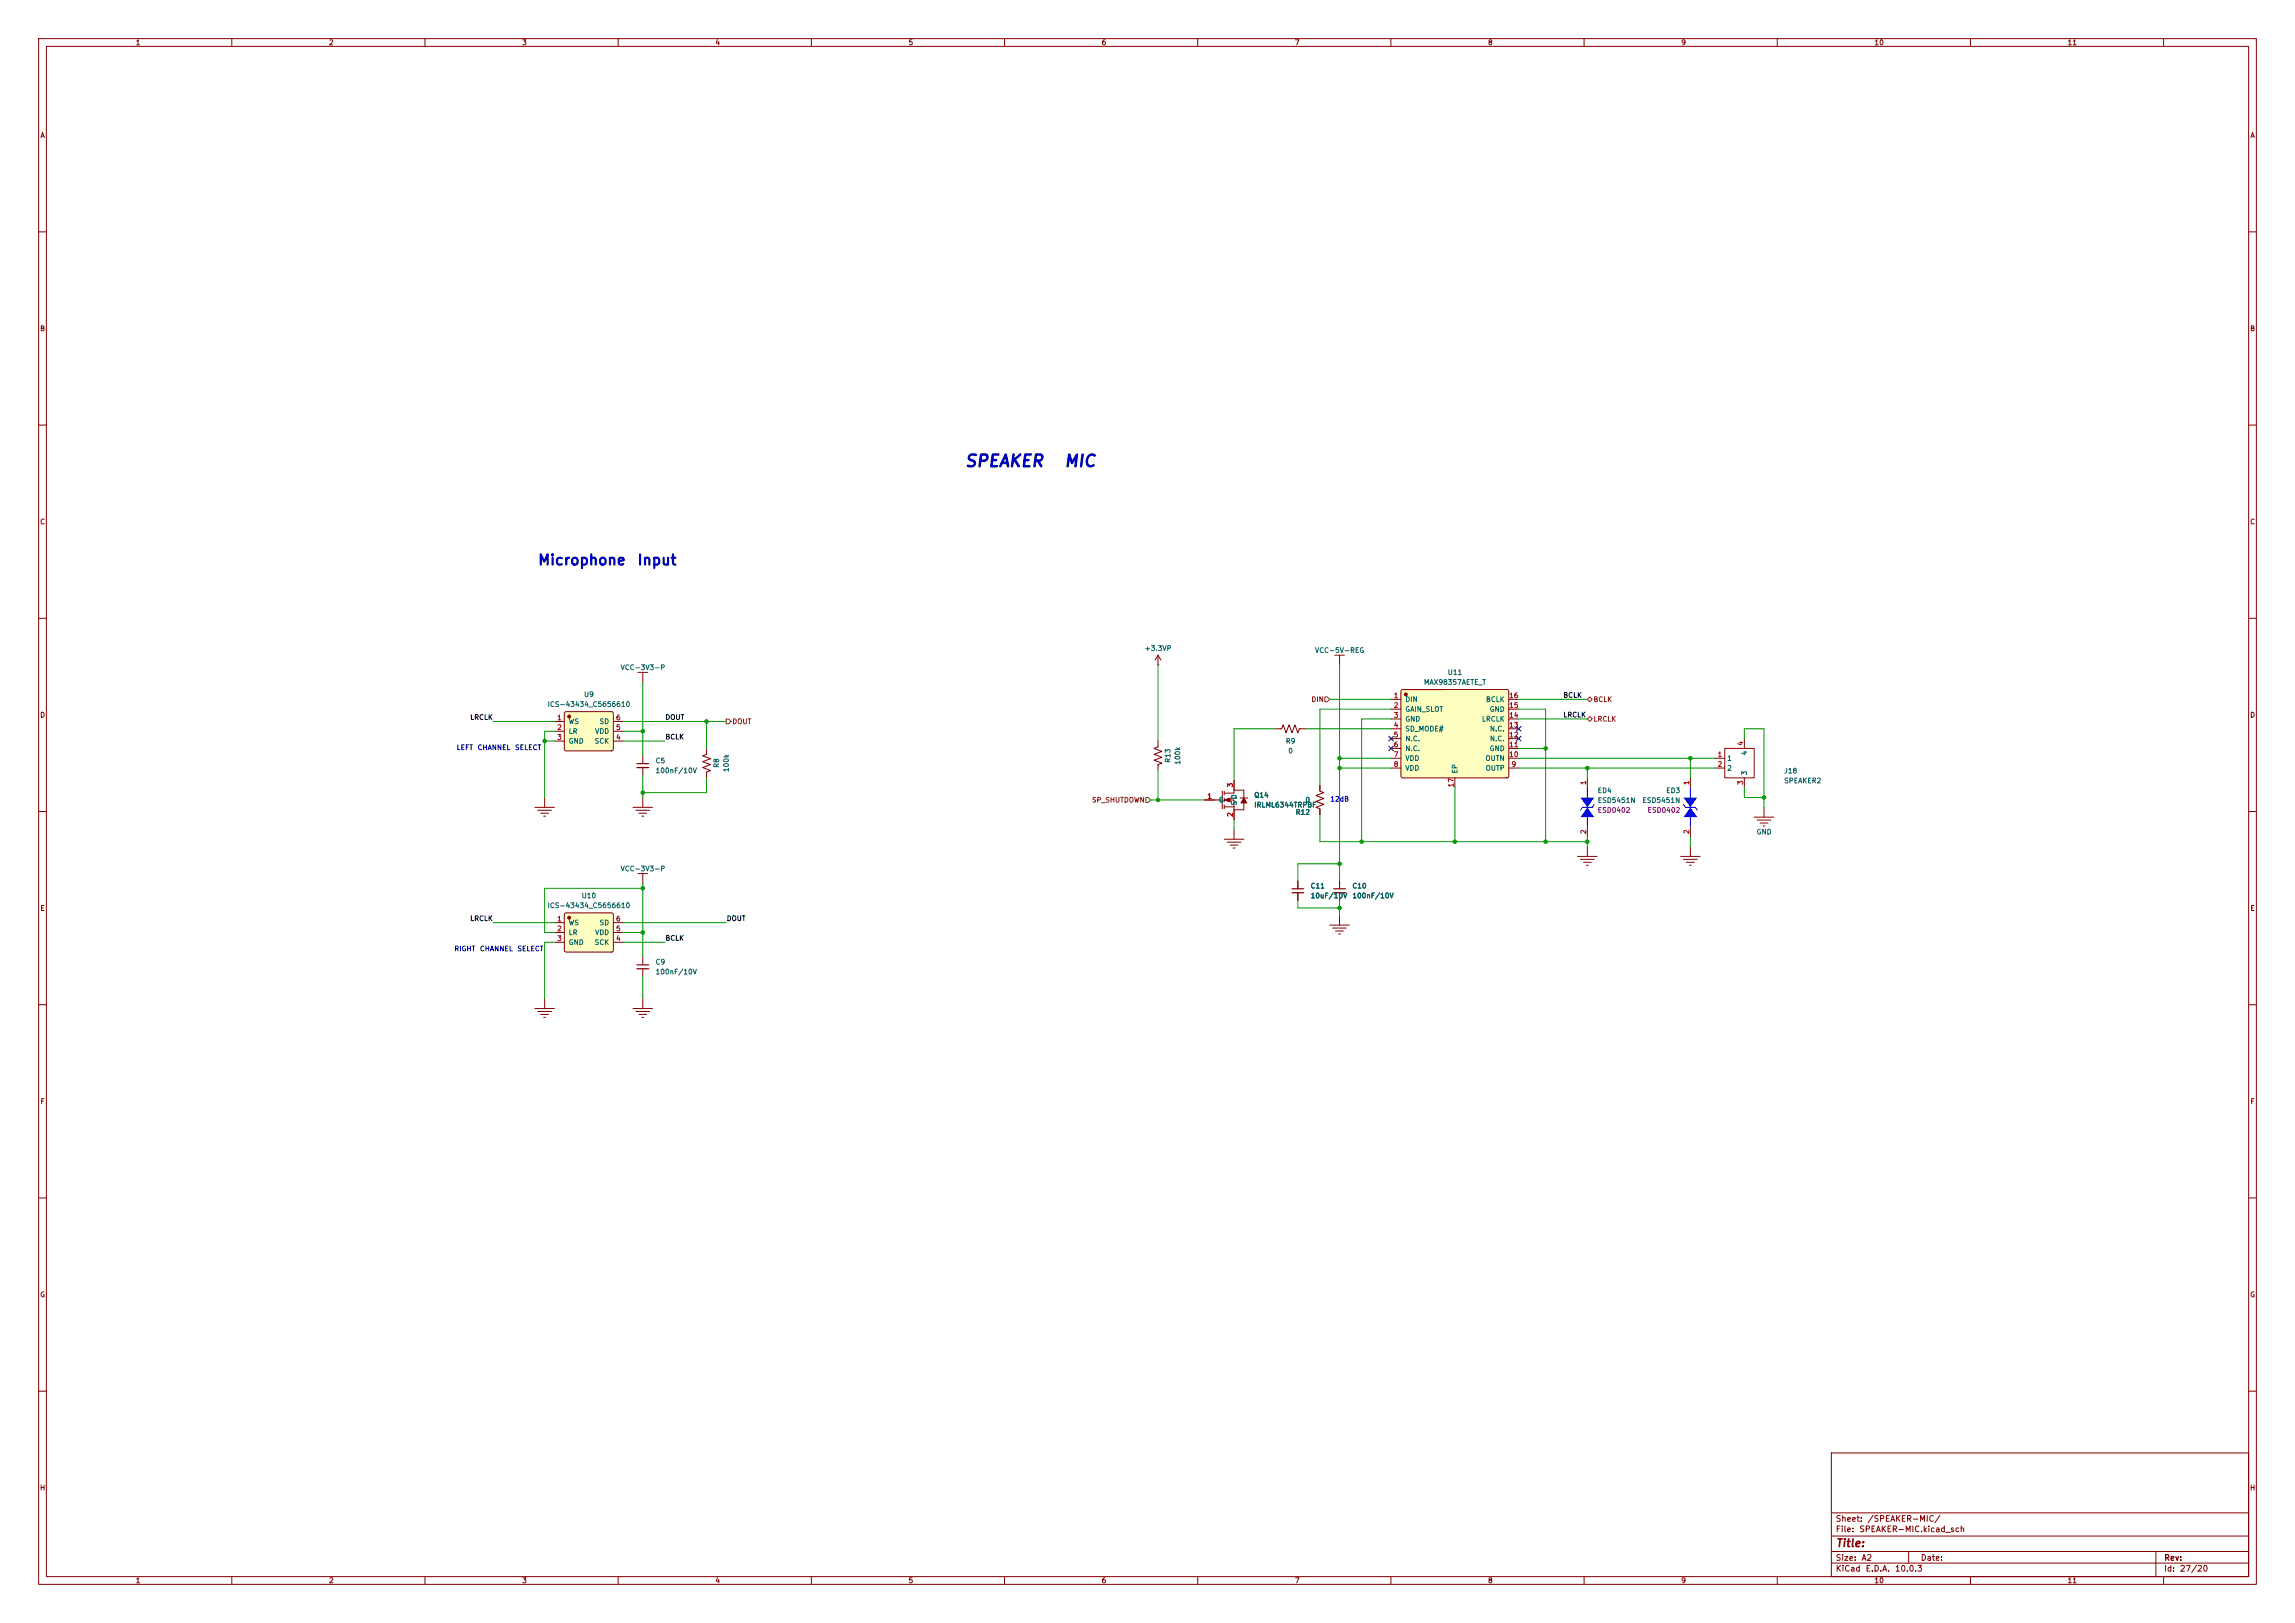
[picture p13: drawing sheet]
<svg xmlns="http://www.w3.org/2000/svg" width="594mm" height="420mm" viewBox="0 0 594 420" stroke-linecap="round" stroke-linejoin="round" font-family="sans-serif">
<defs><g id="words">
<g font-size="3.1" fill="#0000c2">
<text x="249.5" y="121.6">SPEAKER</text>
<text x="275.2" y="121.6">MIC</text>
</g>
<g font-size="2.7" fill="#0000c2">
<text x="139.1" y="146.9">Microphone</text>
<text x="164.8" y="146.9">Input</text>
</g>
<text font-size="2" fill="#840000" x="475" y="400.8">Title:</text>
<g font-size="1.5" fill="#840000">
<text x="475" y="394.1">Sheet:</text>
<text x="483.2" y="394.1">/SPEAKER-MIC/</text>
<text x="475" y="396.8">File:</text>
<text x="481.1" y="396.8">SPEAKER-MIC.kicad_sch</text>
<text x="475" y="407">KiCad</text>
<text x="475" y="404.2">Size:</text>
<text x="481.7" y="404.2">A2</text>
<text x="482.7" y="407">E.D.A.</text>
<text x="490.3" y="407">10.0.3</text>
<text x="497" y="404.2">Date:</text>
<text x="560" y="404.2">Rev:</text>
<text x="560" y="407">Id:</text>
<text x="564.1" y="407">27/20</text>
</g>
<g font-size="1.3" fill="#840000">
<text x="35" y="12">1</text>
<text x="85" y="12">2</text>
<text x="135" y="12">3</text>
<text x="185" y="12">4</text>
<text x="235" y="12">5</text>
<text x="285" y="12">6</text>
<text x="335" y="12">7</text>
<text x="385" y="12">8</text>
<text x="435" y="12">9</text>
<text x="485" y="12">10</text>
<text x="535" y="12">11</text>
<text x="10.3" y="36">A</text>
<text x="582.3" y="36">A</text>
<text x="10.3" y="86">B</text>
<text x="582.3" y="86">B</text>
<text x="10.3" y="136">C</text>
<text x="582.3" y="136">C</text>
<text x="10.3" y="186">D</text>
<text x="582.3" y="186">D</text>
<text x="10.3" y="236">E</text>
<text x="582.3" y="236">E</text>
<text x="10.3" y="286">F</text>
<text x="582.3" y="286">F</text>
<text x="10.3" y="336">G</text>
<text x="582.3" y="336">G</text>
<text x="10.2" y="386">H</text>
<text x="582.2" y="386">H</text>
<text x="35" y="410">1</text>
<text x="85" y="410">2</text>
<text x="135" y="410">3</text>
<text x="185" y="410">4</text>
<text x="235" y="410">5</text>
<text x="285" y="410">6</text>
<text x="335" y="410">7</text>
<text x="385" y="410">8</text>
<text x="435" y="410">9</text>
<text x="485" y="410">10</text>
<text x="535" y="410">11</text>
</g>
<g font-size="1.3" fill="#006464">
<text x="160.5" y="173.7">VCC-3V3-P</text>
<text x="296.1" y="168.7">+3.3VP</text>
<text x="340.2" y="169.2">VCC-5V-REG</text>
<text x="368.4" y="177.5">MAX98357AETE_T</text>
<text x="374.6" y="175">U11</text>
<text x="141.6" y="183.2">ICS-43434_C5656610</text>
<text x="151" y="180.7">U9</text>
<text x="363.6" y="181.9">DIN</text>
<text x="363.6" y="184.5">GAIN_SLOT</text>
<text x="384.5" y="181.9">BCLK</text>
<text x="385.4" y="184.5">GND</text>
<text x="147.1" y="187.7">WS</text>
<text x="147.1" y="190.2">LR</text>
<text x="153.9" y="190.2">VDD</text>
<text x="155.1" y="187.7">SD</text>
<text x="363.6" y="187">GND</text>
<text x="363.6" y="189.6">SD_MODE#</text>
<text x="383.4" y="187">LRCLK</text>
<text x="385.5" y="189.6">N.C.</text>
<text x="147.1" y="192.7">GND</text>
<text x="153.8" y="192.7">SCK</text>
<text x="169.6" y="197.8">C5</text>
<text x="303.2" y="197.5" transform="rotate(-90 303.2 197.5)">R13</text>
<text x="332.7" y="192.7">R9</text>
<text x="333.3" y="195.3">0</text>
<text x="363.6" y="192.1">N.C.</text>
<text x="363.6" y="194.6">N.C.</text>
<text x="363.6" y="197.2">VDD</text>
<text x="384.3" y="197.2">OUTN</text>
<text x="385.4" y="194.6">GND</text>
<text x="385.5" y="192.1">N.C.</text>
<text x="446.9" y="197.2">1</text>
<text x="452.5" y="195.6" transform="rotate(-90 452.5 195.6)">4</text>
<text x="169.6" y="200.4">100nF/10V</text>
<text x="186.4" y="198.8" transform="rotate(-90 186.4 198.8)">R8</text>
<text x="188.9" y="199.9" transform="rotate(-90 188.9 199.9)">100k</text>
<text x="305.8" y="198" transform="rotate(-90 305.8 198)">100k</text>
<text x="363.6" y="199.7">VDD</text>
<text x="377.5" y="200.3" transform="rotate(-90 377.5 200.3)">EP</text>
<text x="384.4" y="199.7">OUTP</text>
<text x="446.9" y="199.7">2</text>
<text x="452.5" y="200.8" transform="rotate(-90 452.5 200.8)">3</text>
<text x="461.7" y="200.5">J18</text>
<text x="461.7" y="203">SPEAKER2</text>
<text x="315.3" y="208">G</text>
<text x="320.4" y="208.5" transform="rotate(-90 320.4 208.5)">SD</text>
<text x="324.5" y="206.7">Q14</text>
<text x="324.5" y="209.3">IRLML6344TRPBF</text>
<text x="337.7" y="208">0</text>
<text x="413.4" y="205.5">ED4</text>
<text x="413.4" y="208.1">ESD5451N</text>
<text x="425" y="208.1">ESD5451N</text>
<text x="431.1" y="205.5">ED3</text>
<text x="335.2" y="211.2">R12</text>
<text x="454.5" y="216.2">GND</text>
<text x="160.5" y="225.8">VCC-3V3-P</text>
<text x="150.4" y="232.7">U10</text>
<text x="339.1" y="232.8">10uF/10V</text>
<text x="339.1" y="230.2">C11</text>
<text x="349.9" y="230.2">C10</text>
<text x="349.9" y="232.8">100nF/10V</text>
<text x="141.6" y="235.3">ICS-43434_C5656610</text>
<text x="147.1" y="239.7">WS</text>
<text x="155.1" y="239.7">SD</text>
<text x="147.1" y="242.3">LR</text>
<text x="147.1" y="244.8">GND</text>
<text x="153.8" y="244.8">SCK</text>
<text x="153.9" y="242.3">VDD</text>
<text x="169.6" y="249.9">C9</text>
<text x="169.6" y="252.4">100nF/10V</text>
</g>
<g font-size="1.3" fill="#725600">
<text x="339.3" y="181.9">DIN</text>
<text x="412.3" y="181.9">BCLK</text>
<text x="189.4" y="187.7">DOUT</text>
<text x="412.3" y="187">LRCLK</text>
<text x="282.5" y="208">SP_SHUTDOWN</text>
</g>
<g font-size="1.3" fill="#a90000">
<text x="360.6" y="180.9">1</text>
<text x="360.6" y="183.5">2</text>
<text x="390.5" y="183.5">15</text>
<text x="390.5" y="180.9">16</text>
<text x="144.1" y="186.7">1</text>
<text x="144.1" y="189.2">2</text>
<text x="144.1" y="191.7">3</text>
<text x="159.3" y="191.7">4</text>
<text x="159.3" y="189.2">5</text>
<text x="159.3" y="186.7">6</text>
<text x="360.6" y="186">3</text>
<text x="360.6" y="188.6">4</text>
<text x="360.6" y="191.1">5</text>
<text x="390.5" y="191.1">12</text>
<text x="390.5" y="188.6">13</text>
<text x="390.5" y="186">14</text>
<text x="360.6" y="193.6">6</text>
<text x="360.6" y="196.2">7</text>
<text x="390.5" y="196.2">10</text>
<text x="390.5" y="193.6">11</text>
<text x="444.4" y="196.2">1</text>
<text x="451.5" y="193.1" transform="rotate(-90 451.5 193.1)">4</text>
<text x="319.4" y="203.9" transform="rotate(-90 319.4 203.9)">3</text>
<text x="360.6" y="198.7">8</text>
<text x="376.5" y="203.9" transform="rotate(-90 376.5 203.9)">17</text>
<text x="391.1" y="198.7">9</text>
<text x="410.8" y="203.3" transform="rotate(-90 410.8 203.3)">1</text>
<text x="437.5" y="203.3" transform="rotate(-90 437.5 203.3)">1</text>
<text x="444.4" y="198.7">2</text>
<text x="451.5" y="203.3" transform="rotate(-90 451.5 203.3)">3</text>
<text x="312.3" y="207">1</text>
<text x="319.4" y="211.5" transform="rotate(-90 319.4 211.5)">2</text>
<text x="410.8" y="216" transform="rotate(-90 410.8 216)">2</text>
<text x="437.5" y="216" transform="rotate(-90 437.5 216)">2</text>
<text x="144.1" y="238.7">1</text>
<text x="159.3" y="238.7">6</text>
<text x="144.1" y="241.3">2</text>
<text x="144.1" y="243.8">3</text>
<text x="159.3" y="243.8">4</text>
<text x="159.3" y="241.3">5</text>
</g>
<g font-size="1.3" fill="#0f0f0f">
<text x="404.5" y="180.9">BCLK</text>
<text x="404.5" y="185.9">LRCLK</text>
<text x="121.6" y="186.6">LRCLK</text>
<text x="172.1" y="191.6">BCLK</text>
<text x="172.1" y="186.6">DOUT</text>
<text x="121.6" y="238.6">LRCLK</text>
<text x="188" y="238.6">DOUT</text>
<text x="172.1" y="243.7">BCLK</text>
</g>
<g font-size="1.3" fill="#0000c2">
<text x="118.1" y="194.4">LEFT</text>
<text x="123.5" y="194.4">CHANNEL</text>
<text x="133.2" y="194.4">SELECT</text>
<text x="344.2" y="207.7">12dB</text>
<text x="117.5" y="246.5">RIGHT</text>
<text x="124.1" y="246.5">CHANNEL</text>
<text x="133.8" y="246.5">SELECT</text>
</g>
<g font-size="1.3" fill="#840084">
<text x="413.4" y="210.6">ESD0402</text>
<text x="426.3" y="210.6">ESD0402</text>
</g>
</g></defs>
<g fill="none" stroke="#840000" stroke-width=".26">
<path d="M10 10h574v400h-574zM12 12h570v396h-570zM60 10v2M110 10v2M160 10v2M210 10v2M260 10v2M310 10v2M360 10v2M410 10v2M460 10v2M510 10v2"/>
<path d="M560 10v2M10 60h2M582 60h2M10 110h2M582 110h2M10 160h2M582 160h2M330.2 188.6h1.5l.4-1 .8 2 .7-2 .8 2 .8-2 .7 2 .4-1h1.5M443.9 196.2h2.5M443.9 198.8h2.5M451.5 191.1v2.6M10 210h2"/>
<path d="M138.4 208.9h5.1M139.2 209.7h3.5M140 210.4h2M140.7 211.2h.5M141 206.4v2.5M316.9 217.2h5M317.6 217.9h3.6M318.4 218.7h2M319.2 219.5h.5M319.4 214.6v2.6M341.6 203.2v1.5l1 .4-2 .8 2 .7-2 .8 2 .8-2 .7 1 .4v1.5M451.5 201.3v2.5"/>
<path d="M582 210h2M346.7 228v2M346.7 231v2M10 260h2M582 260h2M10 310h2M582 310h2M10 360h2M474 376h108v32h-108zM582 360h2M474 397.5h108M474 391.5h108"/>
<path d="M60 408v2M110 408v2M160 408v2M210 408v2M260 408v2M310 408v2M360 408v2M410 408v2M460 408v2M474 404.5h108M474 401.5h108M494 401.5v3"/>
<path d="M510 408v2M558 401.5v6.5M560 408v2"/>
</g>
<path d="M446.4 193.7h7.6v7.6h-7.6z" fill="none" stroke="#980000" stroke-width=".26"/>
<path d="M345.2 230h3" fill="none" stroke="#840000" stroke-width=".3"/>
<path d="M345.2 231h3" fill="none" stroke="#840000" stroke-width=".33"/>
<path d="M146.2 236.4l.3-.2 12 .1 .2 .3v9.6l-.5 .2-11.9-.1-.2-.3-.1-9.3z" fill="#ffffc2"/>
<circle cx="147.3" cy="237.5" r=".38" fill="#840000" stroke="#840000" stroke-width=".26"/>
<g fill="none" stroke="#840000" stroke-width=".26">
<path d="M166.4 195.6v2M166.4 198.6v2.1M163.8 208.9h5.1M164.6 209.7h3.5M165.4 210.4h2M166.1 211.2h.5M166.4 206.4v2.5M454 211.5h5.1M454.8 212.2h3.5M455.5 213h2.1M456.3 213.7h.5M456.6 208.9v2.6"/>
<path d="M143.5 238.8h2.5M146.2 236.4l.3-.2 12 .1 .2 .3v9.6l-.5 .2-11.9-.1-.2-.3-.1-9.3zM158.7 238.8h2.6M165.1 226.1h2.5M166.4 226.1v2.5M143.5 241.3h2.5M143.5 243.8h2.5M158.7 241.3h2.6M158.7 243.8h2.6M166.4 247.7v2M166.4 250.7v2"/>
</g>
<path d="M164.8 197.6h3.1M164.8 249.7h3.1" fill="none" stroke="#840000" stroke-width=".3"/>
<path d="M164.8 198.6h3.1M164.8 250.7h3.1" fill="none" stroke="#840000" stroke-width=".33"/>
<path d="M362.7 178.6l.3-.2 27.3 .1 .2 .3-.1 22.3-.4 .2-27.2-.1-.2-.3v-22z" fill="#ffffc2"/>
<circle cx="363.9" cy="179.7" r=".38" fill="#840000" stroke="#840000" stroke-width=".26"/>
<g fill="none" stroke="#840000" stroke-width=".26">
<path d="M362.7 178.6l.3-.2 27.3 .1 .2 .3-.1 22.3-.4 .2-27.2-.1-.2-.3v-22zM360 181h2.6M360 183.5h2.6M360 186.1h2.6M360 188.6h2.6M360 191.1h2.6M360 193.7h2.6M360 196.2h2.6M360 198.8h2.6M390.5 181h2.6M390.5 183.5h2.6M390.5 186.1h2.6"/>
<path d="M390.5 188.6h2.6M390.5 191.1h2.6M390.5 193.7h2.6M390.5 196.2h2.6M390.5 198.8h2.6M376.6 201.3v2.5M410.8 219.1v2.5M335.9 228v2M335.9 231v2M408.3 221.6h5.1M409.1 222.4h3.5M409.8 223.1h2.1"/>
<path d="M410.6 223.9h.5M141 258.4v2.6M138.4 261h5.1M139.2 261.7h3.5M140 262.5h2M140.7 263.3h.5"/>
</g>
<path d="M334.4 230h3" fill="none" stroke="#840000" stroke-width=".3"/>
<path d="M334.4 231h3" fill="none" stroke="#840000" stroke-width=".33"/>
<path d="M437.5 203.8v2.6M438.8 208.9l.5 .8" fill="none" stroke="#000bff" stroke-width=".26"/>
<g fill="#000bff">
<path d="M435.7 206.4h3.6l-1.8 2.5z"/>
<path d="M437.5 208.9l1.8 2.6h-3.6z"/>
</g>
<path d="M409.6 208.9l-.5 .8M410.8 203.8v2.6M435.7 208.2l.5 .7h2.6M437.5 211.5v2.5" fill="none" stroke="#000bff" stroke-width=".26"/>
<path d="M437.5 201.3v2.5M437.5 214v2.5" fill="none" stroke="#840000" stroke-width=".26"/>
<g fill="#000bff">
<path d="M409.1 206.4h3.5l-1.8 2.5z"/>
<path d="M410.8 208.9l1.8 2.6h-3.5z"/>
</g>
<path d="M410.8 211.5v2.5M412.6 208.2l-.5 .7h-2.5" fill="none" stroke="#000bff" stroke-width=".26"/>
<path d="M165.1 174h2.5M166.4 174v2.5M410.8 201.3v2.5M410.8 214v2.5M166.4 258.4v2.6M163.8 261h5.1M164.6 261.7h3.5M165.4 262.5h2M166.1 263.3h.5" fill="none" stroke="#840000" stroke-width=".26"/>
<path d="M146.2 184.3l.3-.1h12l.2 .4v9.5l-.5 .2-11.9-.1-.2-.3-.1-9.2z" fill="#ffffc2"/>
<g fill="#840000" stroke="#840000" stroke-width=".26">
<path d="M316.9 207l1.5-.5v1z"/>
<path d="M321.9 206.5l.8 1.3h-1.5z"/>
<circle cx="147.3" cy="185.4" r=".38"/>
</g>
<g fill="none" stroke="#840000" stroke-width=".26">
<path d="M299.7 172.1h.1M299.7 169.5v2.6M299.7 169.5l-.7 1.3M299.7 169.5l.8 1.3M345.4 169.5h2.6M346.7 169.5v2.6M143.5 186.7h2.5M143.5 189.2h2.5M143.5 191.8h2.5M146.2 184.3l.3-.1h12l.2 .4v9.5l-.5 .2-11.9-.1-.2-.3-.1-9.2zM158.7 186.7h2.6M158.7 189.2h2.6"/>
<path d="M158.7 191.8h2.6M182.9 193.7v1.5l-1 .4 2 .7-2 .8 2 .8-2 .7 2 .8-1 .4v1.5M299.7 191.8v1.5l-1 .4 2 .7-2 .8 2 .8-2 .7 2 .8-1 .4v1.5M311.8 207h4.6M316.4 204.7v4.6M316.9 205.2h2.5v-.7h2.5v2M316.9 207h2.5v2.6h2.5v-1.8M316.9 204.7v1M316.9 206.5v1M316.9 208.3v1M316.9 208.8h2.5M319.4 201.9v2.6"/>
<path d="M319.4 209.6v2.5M320.9 206.5h2.1M341.6 203.2v1.3M341.6 209.6v1.2M437.5 219.1v2.5M335.9 228v2M335.9 231v2M344.2 239.4h5M346.7 228v2M346.7 231v2M346.7 236.9v2.5M435 221.6h5.1"/>
<path d="M435.7 222.4h3.6M436.5 223.1h2M437.3 223.9h.5M344.9 240.2h3.6M345.7 240.9h2M346.5 241.7h.5"/>
</g>
<path d="M188 186.1h.6l.6 .6-.6 .6h-.6zM342.9 180.3h.6l.7 .7-.7 .6h-.6zM410.8 186.1l.7-.7 .6 .7-.6 .6zM410.8 181l.7-.7 .6 .7-.6 .6zM296.5 206.4h.7l.6 .6-.6 .6h-.7z" fill="none" stroke="#725600" stroke-width=".26"/>
<g fill="none" stroke="#009600" stroke-width=".26">
<path d="M166.4 176.5v19.1M299.7 172.1v19.7M346.7 172.1v55.9M127.6 186.7h15.9M141 191.8h2.5M143.5 189.2h-2.5v17.2M161.3 186.7h26.7M161.3 189.2h5.1M161.3 191.8h10.8M182.9 186.7v7M299.7 199.4v7.6M330.2 188.6h-10.8v13.3"/>
<path d="M337.8 188.6h22.2M344.2 181h15.8M346.7 196.2h13.3M346.7 198.8h13.3M360 186.1h-7.6v31.7M360 183.5h-18.4v19.7M393.1 196.2h50.8M393.1 198.8h50.8M393.1 183.5h6.9v34.3M393.1 181h17.7M393.1 186.1h17.7M393.1 193.7h6.9"/>
<path d="M410.8 198.8v2.5M437.5 196.2v5.1M451.5 191.1v-2.5h5.1v20.3M166.4 200.7v5.7M182.9 201.3v3.8h-16.5M297.8 207h14M319.4 212.1v2.5M341.6 210.8v7h69.2M376.6 203.8v14M410.8 216.5v2.6M437.5 216.5v2.6M451.5 203.8v2.6h5.1"/>
<path d="M127.6 238.8h15.9M161.3 238.8h26.7M166.4 229.9h-25.4v11.4h2.5M166.4 228.6v19.1M335.9 233v2h10.8M346.7 223.5h-10.8v4.5M346.7 233v3.9M143.5 243.8h-2.5v14.6M161.3 241.3h5.1M161.3 243.8h10.8M166.4 252.7v5.7"/>
</g>
<path d="M359.4 193.1l1.3 1.2M359.4 190.5l1.3 1.2M360.7 193.1l-1.3 1.2M360.7 190.5l-1.3 1.2M392.5 190.5l1.2 1.2M392.5 188l1.2 1.2M393.7 190.5l-1.2 1.2M393.7 188l-1.2 1.2" fill="none" stroke="#000084" stroke-width=".26"/>
<g fill="#009600" stroke="#009600" stroke-width=".26">
<circle cx="400" cy="193.7" r=".46"/>
<circle cx="437.5" cy="196.2" r=".46"/>
<circle cx="456.6" cy="206.4" r=".46"/>
<circle cx="346.7" cy="235" r=".46"/>
<circle cx="346.7" cy="223.5" r=".46"/>
<circle cx="376.6" cy="217.8" r=".46"/>
<circle cx="346.7" cy="198.8" r=".46"/>
<circle cx="352.4" cy="217.8" r=".46"/>
<circle cx="346.7" cy="196.2" r=".46"/>
<circle cx="410.8" cy="198.8" r=".46"/>
<circle cx="400" cy="217.8" r=".46"/>
<circle cx="410.8" cy="217.8" r=".46"/>
<circle cx="299.7" cy="207" r=".46"/>
<circle cx="166.4" cy="189.2" r=".46"/>
<circle cx="182.9" cy="186.7" r=".46"/>
<circle cx="166.4" cy="205.1" r=".46"/>
<circle cx="166.4" cy="241.3" r=".46"/>
<circle cx="166.4" cy="229.9" r=".46"/>
<circle cx="141" cy="191.8" r=".46"/>
</g>
<use href="#words"/>
</svg>
